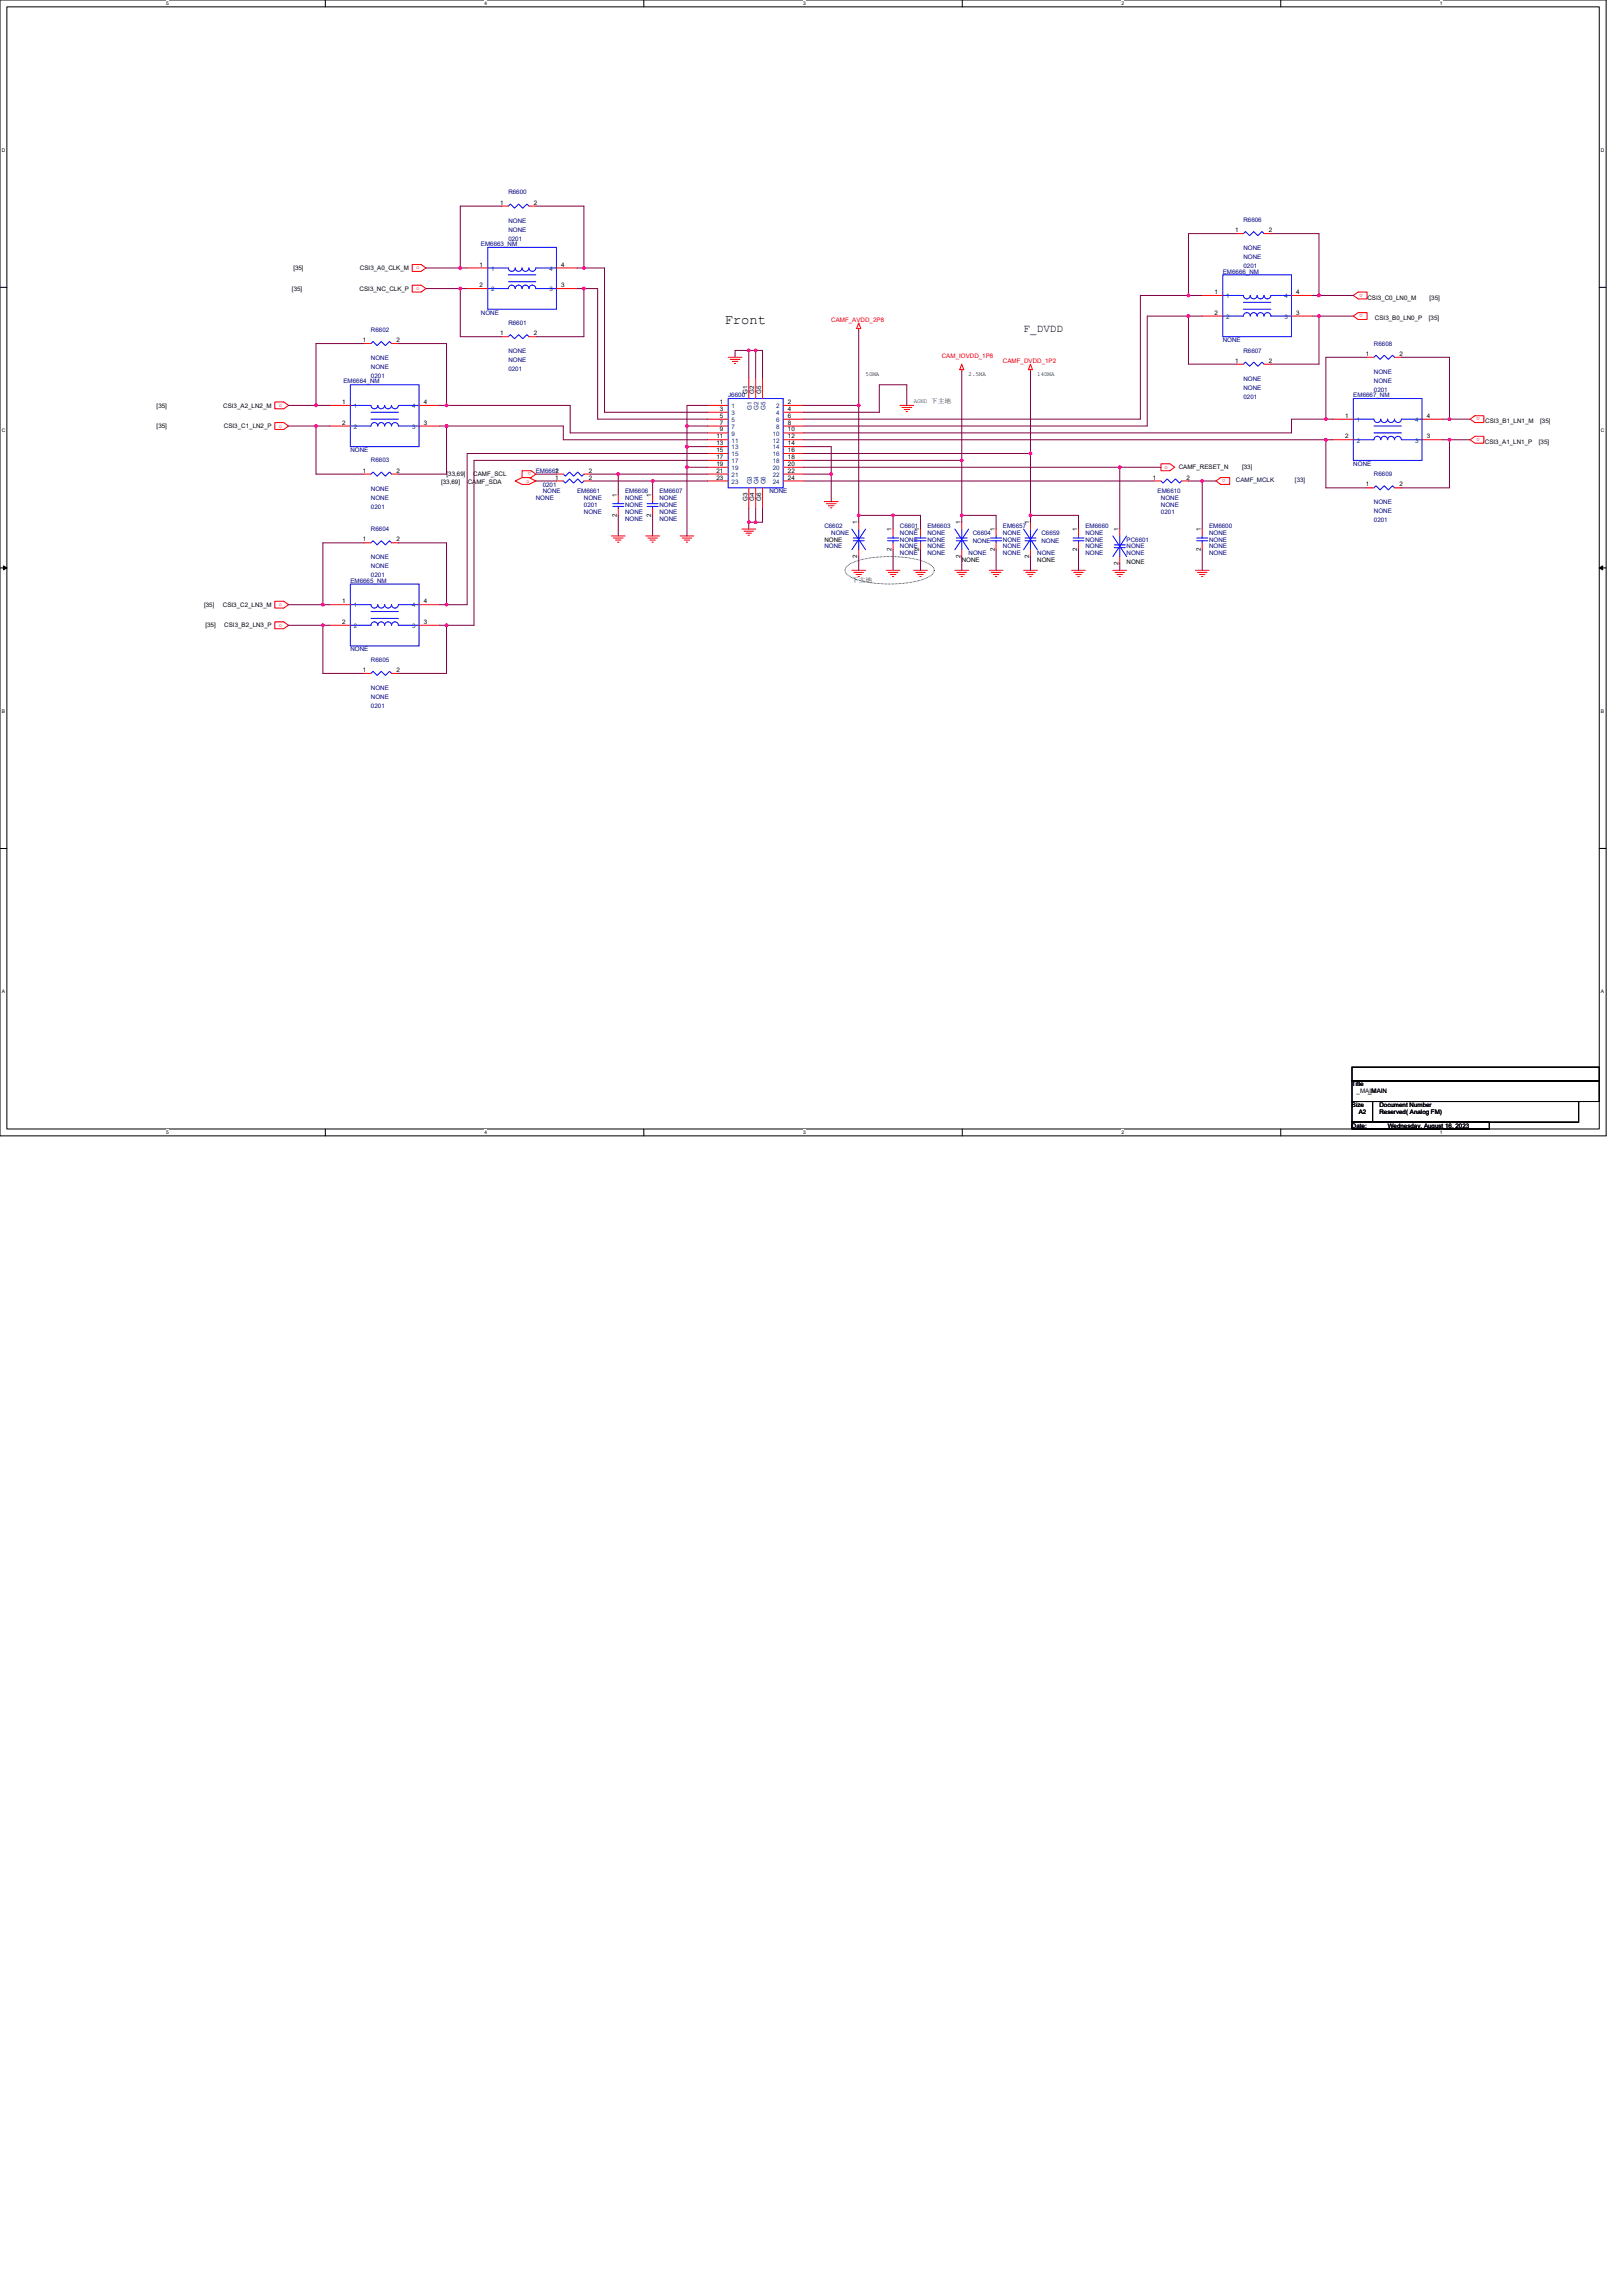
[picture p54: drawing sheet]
<svg xmlns="http://www.w3.org/2000/svg" width="210mm" height="297mm" viewBox="0 0 210 297" stroke-linecap="round" stroke-linejoin="round" font-family="sans-serif">
<defs><g id="words">
<text font-size="1.8" x="93.8" y="41.9">Front</text>
<text font-size="1.4" x="132.5" y="42.9">F_DVDD</text>
<g font-size=".8">
<text x="64.7" y="26.5">1</text>
<text x="69.1" y="26.5">2</text>
<text x="38" y="34.9">[35]</text>
<text x="46.6" y="34.9">CSI3_A0_CLK_M</text>
<text x="62.1" y="34.5">1</text>
<text x="72.6" y="34.5">4</text>
<text x="159.8" y="30">1</text>
<text x="164.2" y="30">2</text>
<text x="37.8" y="37.6">[35]</text>
<text x="46.5" y="37.6">CSI3_NC_CLK_P</text>
<text x="62.1" y="37.2">2</text>
<text x="72.6" y="37.2">3</text>
<text x="157.2" y="38">1</text>
<text x="157.2" y="40.7">2</text>
<text x="167.8" y="40.7">3</text>
<text x="167.8" y="38">4</text>
<text x="177" y="38.8">CSI3_C0_LN0_M</text>
<text x="177.9" y="41.4">CSI3_B0_LN0_P</text>
<text x="184.9" y="41.4">[35]</text>
<text x="185" y="38.8">[35]</text>
<text x="46.9" y="44.3">1</text>
<text x="51.3" y="44.3">2</text>
<text x="64.7" y="43.4">1</text>
<text x="69.1" y="43.4">2</text>
<text x="159.8" y="46.9">1</text>
<text x="164.2" y="46.9">2</text>
<text x="176.7" y="46">1</text>
<text x="181.1" y="46">2</text>
<text x="20.3" y="52.7">[35]</text>
<text x="28.9" y="52.7">CSI3_A2_LN2_M</text>
<text x="44.3" y="52.3">1</text>
<text x="54.9" y="52.3">4</text>
<text x="93.2" y="52.3">1</text>
<text x="93.2" y="53.2">3</text>
<text x="96.7" y="50.9" transform="rotate(-90 96.7 50.9)">G1</text>
<text x="97.6" y="50.9" transform="rotate(-90 97.6 50.9)">G2</text>
<text x="98.5" y="50.9" transform="rotate(-90 98.5 50.9)">G5</text>
<text x="102" y="52.3">2</text>
<text x="102" y="53.2">4</text>
<text x="112" y="48.6">50MA</text>
<text x="125.4" y="48.6">2.5MA</text>
<text x="134.2" y="48.6">140MA</text>
<text x="20.3" y="55.4">[35]</text>
<text x="29" y="55.4">CSI3_C1_LN2_P</text>
<text x="44.3" y="54.9">2</text>
<text x="54.9" y="54.9">3</text>
<text x="92.7" y="56.7">11</text>
<text x="92.7" y="57.6">13</text>
<text x="92.7" y="58.5">15</text>
<text x="92.7" y="59.4">17</text>
<text x="93.2" y="54">5</text>
<text x="93.2" y="54.9">7</text>
<text x="93.2" y="55.8">9</text>
<text x="102" y="54">6</text>
<text x="102" y="54.9">8</text>
<text x="102" y="55.8">10</text>
<text x="102" y="56.7">12</text>
<text x="102" y="57.6">14</text>
<text x="102" y="58.5">16</text>
<text x="102" y="59.4">18</text>
<text x="174.1" y="54">1</text>
<text x="174.1" y="56.7">2</text>
<text x="184.6" y="56.7">3</text>
<text x="184.6" y="54">4</text>
<text x="192.2" y="57.4">CSI3_A1_LN1_P</text>
<text x="192.2" y="54.8">CSI3_B1_LN1_M</text>
<text x="199.1" y="57.4">[35]</text>
<text x="199.3" y="54.8">[35]</text>
<text x="46.9" y="61.2">1</text>
<text x="51.3" y="61.2">2</text>
<text x="57.1" y="62.6">[33,69]</text>
<text x="57.8" y="61.5">[33,69]</text>
<text x="60.5" y="62.6">CAMF_SDA</text>
<text x="61.3" y="61.5">CAMF_SCL</text>
<text x="71.8" y="62">1</text>
<text x="71.8" y="61.2">1</text>
<text x="76.2" y="62">2</text>
<text x="76.2" y="61.2">2</text>
<text x="79.8" y="64.3" transform="rotate(-90 79.8 64.3)">1</text>
<text x="84.3" y="64.3" transform="rotate(-90 84.3 64.3)">1</text>
<text x="92.7" y="60.3">19</text>
<text x="92.7" y="61.2">21</text>
<text x="92.7" y="62">23</text>
<text x="96.7" y="64.8" transform="rotate(-90 96.7 64.8)">G3</text>
<text x="97.6" y="64.8" transform="rotate(-90 97.6 64.8)">G4</text>
<text x="98.5" y="64.8" transform="rotate(-90 98.5 64.8)">G6</text>
<text x="102" y="60.3">20</text>
<text x="102" y="61.2">22</text>
<text x="102" y="62">24</text>
<text x="149.2" y="62">1</text>
<text x="152.5" y="60.7">CAMF_RESET_N</text>
<text x="153.5" y="62">2</text>
<text x="160.7" y="60.7">[33]</text>
<text x="176.7" y="62.9">1</text>
<text x="181.1" y="62.9">2</text>
<text x="46.9" y="70">1</text>
<text x="51.3" y="70">2</text>
<text x="79.8" y="66.9" transform="rotate(-90 79.8 66.9)">2</text>
<text x="84.3" y="66.9" transform="rotate(-90 84.3 66.9)">2</text>
<text x="106.7" y="70.1">NONE</text>
<text x="110.9" y="67.8" transform="rotate(-90 110.9 67.8)">1</text>
<text x="115.4" y="71.3" transform="rotate(-90 115.4 71.3)">2</text>
<text x="115.4" y="68.7" transform="rotate(-90 115.4 68.7)">1</text>
<text x="118.9" y="71.3" transform="rotate(-90 118.9 71.3)">2</text>
<text x="118.9" y="68.7" transform="rotate(-90 118.9 68.7)">1</text>
<text x="124.3" y="67.8" transform="rotate(-90 124.3 67.8)">1</text>
<text x="128.7" y="71.3" transform="rotate(-90 128.7 71.3)">2</text>
<text x="128.7" y="68.7" transform="rotate(-90 128.7 68.7)">1</text>
<text x="133.2" y="67.8" transform="rotate(-90 133.2 67.8)">1</text>
<text x="139.4" y="71.3" transform="rotate(-90 139.4 71.3)">2</text>
<text x="139.4" y="68.7" transform="rotate(-90 139.4 68.7)">1</text>
<text x="144.7" y="68.7" transform="rotate(-90 144.7 68.7)">1</text>
<text x="155.4" y="71.3" transform="rotate(-90 155.4 71.3)">2</text>
<text x="155.4" y="68.7" transform="rotate(-90 155.4 68.7)">1</text>
<text x="110.9" y="72.2" transform="rotate(-90 110.9 72.2)">2</text>
<text x="124.3" y="72.2" transform="rotate(-90 124.3 72.2)">2</text>
<text x="124.5" y="72.7">NONE</text>
<text x="133.2" y="72.2" transform="rotate(-90 133.2 72.2)">2</text>
<text x="134.2" y="72.7">NONE</text>
<text x="144.7" y="73.1" transform="rotate(-90 144.7 73.1)">2</text>
<text x="145.8" y="72.9">NONE</text>
<text x="26.4" y="78.5">[35]</text>
<text x="26.6" y="81.2">[35]</text>
<text x="28.8" y="78.5">CSI3_C2_LN3_M</text>
<text x="29" y="81.2">CSI3_B2_LN3_P</text>
<text x="44.3" y="78">1</text>
<text x="44.3" y="80.7">2</text>
<text x="54.9" y="80.7">3</text>
<text x="54.9" y="78">4</text>
<text x="46.9" y="86.9">1</text>
<text x="51.3" y="86.9">2</text>
<text x="175" y="140.6">Title</text>
<text x="175" y="143.2">Size</text>
<text x="175.6" y="141.4">_MAIN</text>
<text x="177" y="141.4">_MAIN</text>
<text x="178.5" y="143.2">Document Number</text>
<text x="175" y="145.9">Date:</text>
<text x="175.8" y="144.1">A2</text>
<text x="178.5" y="144.1">Reserved( Analog FM)</text>
<text x="179.6" y="145.9">Wednesday, August 16, 2023</text>
</g>
<g font-size=".8" fill="#000080">
<text x="65.8" y="25.2">R6600</text>
<text x="65.8" y="28.8">NONE</text>
<text x="65.8" y="30">NONE</text>
<text x="160.9" y="28.7">R6606</text>
<text x="62.2" y="31.8">EM6663_NM</text>
<text x="65.8" y="31.1">0201</text>
<text x="158.2" y="35.4">EM6666_NM</text>
<text x="160.9" y="32.4">NONE</text>
<text x="160.9" y="33.5">NONE</text>
<text x="160.9" y="34.7">0201</text>
<text x="62.2" y="40.7">NONE</text>
<text x="48" y="42.9">R6602</text>
<text x="48" y="46.6">NONE</text>
<text x="48" y="47.7">NONE</text>
<text x="65.8" y="42.1">R6601</text>
<text x="65.8" y="45.7">NONE</text>
<text x="65.8" y="46.9">NONE</text>
<text x="158.2" y="44.3">NONE</text>
<text x="160.9" y="45.6">R6607</text>
<text x="177.8" y="44.7">R6608</text>
<text x="44.5" y="49.6">EM6664_NM</text>
<text x="48" y="48.9">0201</text>
<text x="65.8" y="48">0201</text>
<text x="94.2" y="51.4">J6600</text>
<text x="160.9" y="49.3">NONE</text>
<text x="160.9" y="50.4">NONE</text>
<text x="160.9" y="51.6">0201</text>
<text x="175.1" y="51.4">EM6667_NM</text>
<text x="177.8" y="48.4">NONE</text>
<text x="177.8" y="49.5">NONE</text>
<text x="177.8" y="50.7">0201</text>
<text x="45.3" y="58.5">NONE</text>
<text x="48" y="59.8">R6603</text>
<text x="48" y="63.5">NONE</text>
<text x="48" y="64.6">NONE</text>
<text x="48" y="65.8">0201</text>
<text x="69.3" y="61.2">EM6662</text>
<text x="69.3" y="64.7">NONE</text>
<text x="70.2" y="63.8">NONE</text>
<text x="70.2" y="62.9">0201</text>
<text x="74.7" y="63.8">EM6661</text>
<text x="75.6" y="64.7">NONE</text>
<text x="75.6" y="65.6">0201</text>
<text x="80.9" y="63.8">EM6606</text>
<text x="80.9" y="64.7">NONE</text>
<text x="80.9" y="65.6">NONE</text>
<text x="85.3" y="63.8">EM6607</text>
<text x="85.3" y="64.7">NONE</text>
<text x="85.3" y="65.6">NONE</text>
<text x="99.6" y="63.8">NONE</text>
<text x="149.8" y="63.8">EM6610</text>
<text x="150.2" y="64.7">NONE</text>
<text x="150.2" y="65.6">NONE</text>
<text x="175.1" y="60.3">NONE</text>
<text x="177.8" y="61.6">R6609</text>
<text x="177.8" y="65.3">NONE</text>
<text x="48" y="68.7">R6604</text>
<text x="75.6" y="66.5">NONE</text>
<text x="80.9" y="67.4">NONE</text>
<text x="80.9" y="66.5">NONE</text>
<text x="85.3" y="67.4">NONE</text>
<text x="85.3" y="66.5">NONE</text>
<text x="106.7" y="68.3">C6602</text>
<text x="106.7" y="70.9">NONE</text>
<text x="107.6" y="69.2">NONE</text>
<text x="116.5" y="68.3">C6601</text>
<text x="116.5" y="69.2">NONE</text>
<text x="116.5" y="71.8">NONE</text>
<text x="116.5" y="70.9">NONE</text>
<text x="116.5" y="70.1">NONE</text>
<text x="120" y="68.3">EM6603</text>
<text x="120" y="69.2">NONE</text>
<text x="120" y="71.8">NONE</text>
<text x="120" y="70.9">NONE</text>
<text x="120" y="70.1">NONE</text>
<text x="125.3" y="71.8">NONE</text>
<text x="125.9" y="69.2">C6604</text>
<text x="125.9" y="70.2">NONE</text>
<text x="129.8" y="68.3">EM6657</text>
<text x="129.8" y="69.2">NONE</text>
<text x="129.8" y="71.8">NONE</text>
<text x="129.8" y="70.9">NONE</text>
<text x="129.8" y="70.1">NONE</text>
<text x="134.2" y="71.8">NONE</text>
<text x="134.8" y="69.2">C6659</text>
<text x="134.8" y="70.2">NONE</text>
<text x="140.5" y="68.3">EM6660</text>
<text x="140.5" y="69.2">NONE</text>
<text x="140.5" y="71.8">NONE</text>
<text x="140.5" y="70.9">NONE</text>
<text x="140.5" y="70.1">NONE</text>
<text x="145.8" y="70.1">PC6601</text>
<text x="145.8" y="70.9">NONE</text>
<text x="145.8" y="71.8">NONE</text>
<text x="150.2" y="66.5">0201</text>
<text x="156.5" y="68.3">EM6600</text>
<text x="156.5" y="69.2">NONE</text>
<text x="156.5" y="71.8">NONE</text>
<text x="156.5" y="70.9">NONE</text>
<text x="156.5" y="70.1">NONE</text>
<text x="177.8" y="66.4">NONE</text>
<text x="177.8" y="67.6">0201</text>
<text x="45.3" y="75.4">EM6665_NM</text>
<text x="48" y="72.4">NONE</text>
<text x="48" y="73.5">NONE</text>
<text x="48" y="74.7">0201</text>
<text x="45.3" y="84.3">NONE</text>
<text x="48" y="85.6">R6605</text>
<text x="48" y="89.3">NONE</text>
<text x="48" y="90.4">NONE</text>
<text x="48" y="91.6">0201</text>
</g>
<g font-size=".8" fill="#f00">
<text x="53.9" y="34.9">o</text>
<text x="53.9" y="37.5">o</text>
<text x="107.6" y="41.6">CAMF_AVDD_2P8</text>
<text x="176.4" y="38" transform="rotate(-180 176.4 38)">o</text>
<text x="176.4" y="40.7" transform="rotate(-180 176.4 40.7)">o</text>
<text x="121.9" y="46.3">CAM_IOVDD_1P8</text>
<text x="129.8" y="46.9">CAMF_DVDD_1P2</text>
<text x="36.1" y="52.6">o</text>
<text x="36.1" y="55.3">o</text>
<text x="191.5" y="54" transform="rotate(-180 191.5 54)">o</text>
<text x="191.5" y="56.7" transform="rotate(-180 191.5 56.7)">o</text>
<text x="68.1" y="62.4">o</text>
<text x="68.7" y="61.1" transform="rotate(-180 68.7 61.1)">o</text>
<text x="150.7" y="60.6">o</text>
<text x="158.6" y="62" transform="rotate(-180 158.6 62)">o</text>
<text x="36.1" y="78.4">o</text>
<text x="36.1" y="81.1">o</text>
</g>
<g font-size=".8" fill="#004080">
<text x="63.6" y="35">1</text>
<text x="71.1" y="35">4</text>
<text x="63.6" y="37.7">2</text>
<text x="71.1" y="37.7">3</text>
<text x="158.7" y="38.6">1</text>
<text x="158.7" y="41.3">2</text>
<text x="166.2" y="41.3">3</text>
<text x="166.2" y="38.6">4</text>
<text x="45.8" y="52.8">1</text>
<text x="53.3" y="52.8">4</text>
<text x="94.7" y="52.8">1</text>
<text x="94.7" y="53.7">3</text>
<text x="97.3" y="53.1" transform="rotate(-90 97.3 53.1)">G1</text>
<text x="98.2" y="53.1" transform="rotate(-90 98.2 53.1)">G2</text>
<text x="99.1" y="53.1" transform="rotate(-90 99.1 53.1)">G5</text>
<text x="100.5" y="52.8">2</text>
<text x="100.5" y="53.7">4</text>
<text x="45.8" y="55.5">2</text>
<text x="53.3" y="55.5">3</text>
<text x="94.7" y="54.6">5</text>
<text x="94.7" y="55.5">7</text>
<text x="94.7" y="56.4">9</text>
<text x="94.7" y="57.3">11</text>
<text x="94.7" y="58.1">13</text>
<text x="94.7" y="59">15</text>
<text x="94.7" y="59.9">17</text>
<text x="100" y="56.4">10</text>
<text x="100" y="57.3">12</text>
<text x="100" y="58.1">14</text>
<text x="100" y="59">16</text>
<text x="100" y="59.9">18</text>
<text x="100.5" y="54.6">6</text>
<text x="100.5" y="55.5">8</text>
<text x="175.6" y="54.6">1</text>
<text x="175.6" y="57.3">2</text>
<text x="183.1" y="57.3">3</text>
<text x="183.1" y="54.6">4</text>
<text x="94.7" y="60.8">19</text>
<text x="94.7" y="61.7">21</text>
<text x="94.7" y="62.6">23</text>
<text x="97.3" y="62.7" transform="rotate(-90 97.3 62.7)">G3</text>
<text x="98.2" y="62.7" transform="rotate(-90 98.2 62.7)">G4</text>
<text x="99.1" y="62.7" transform="rotate(-90 99.1 62.7)">G6</text>
<text x="100" y="60.8">20</text>
<text x="100" y="61.7">22</text>
<text x="100" y="62.6">24</text>
<text x="45.8" y="78.6">1</text>
<text x="45.8" y="81.3">2</text>
<text x="53.3" y="81.3">3</text>
<text x="53.3" y="78.6">4</text>
</g>
<g font-size=".8" fill="#008000">
<text x="118.2" y="52.2">AGND 单放单</text>
<text x="110.2" y="75.3">单放单</text>
</g>
<g font-size=".8" fill="#000040">
<text x="159.9" y="62.4">CAMF_MCLK</text>
<text x="167.6" y="62.4">[33]</text>
</g>
<g font-size=".6">
<text x="21.5" y=".7">5</text>
<text x="62.7" y=".7">4</text>
<text x="103.9" y=".7">3</text>
<text x="145.1" y=".7">2</text>
<text x="186.3" y=".7">1</text>
<text x=".2" y="19.6">D</text>
<text x="207.2" y="19.6">D</text>
<text x=".2" y="55.9">C</text>
<text x="207.2" y="55.9">C</text>
<text x=".2" y="92.2">B</text>
<text x="207.2" y="92.2">B</text>
<text x=".2" y="128.5">A</text>
<text x="207.2" y="128.5">A</text>
<text x="21.5" y="146.7">5</text>
<text x="62.7" y="146.7">4</text>
<text x="103.9" y="146.7">3</text>
<text x="145.1" y="146.7">2</text>
<text x="186.3" y="146.7">1</text>
</g>
</g></defs>
<path d="M207.8 0h-207.8v147h207.8v-147M.9 .9h206.1v145.2h-206.1z" fill="none" stroke="#000" stroke-width=".13"/>
<g fill="#fff">
<path d="M21.5 .1h.4v.7h-.4z"/>
<path d="M21.5 146.2h.4v.7h-.4z"/>
</g>
<path d="M42.1 0v.9M42.1 146.1v.9" fill="none" stroke="#000" stroke-width=".13"/>
<g fill="#fff">
<path d="M62.7 .1h.4v.7h-.4z"/>
<path d="M62.7 146.2h.4v.7h-.4z"/>
</g>
<path d="M83.3 0v.9M83.3 146.1v.9" fill="none" stroke="#000" stroke-width=".13"/>
<g fill="#fff">
<path d="M103.9 .1h.4v.7h-.4z"/>
<path d="M103.9 146.2h.4v.7h-.4z"/>
</g>
<path d="M124.5 0v.9M124.5 146.1v.9" fill="none" stroke="#000" stroke-width=".13"/>
<g fill="#fff">
<path d="M145.1 .1h.4v.7h-.4z"/>
<path d="M145.1 146.2h.4v.7h-.4z"/>
</g>
<path d="M165.7 0v.9M165.7 146.1v.9" fill="none" stroke="#000" stroke-width=".13"/>
<g fill="#fff">
<path d="M186.3 .1h.4v.7h-.4z"/>
<path d="M186.3 146.2h.4v.7h-.4z"/>
<path d="M.2 19h.5v.7h-.5z"/>
<path d="M207.2 19h.4v.7h-.4z"/>
<path d="M.2 55.3h.5v.7h-.5z"/>
<path d="M207.2 55.3h.4v.7h-.4z"/>
</g>
<path d="M0 37.2h.9M207 37.2h.8" fill="none" stroke="#000" stroke-width=".13"/>
<g fill="#fff">
<path d="M.2 91.6h.4v.7h-.4z"/>
<path d="M207.2 91.6h.4v.7h-.4z"/>
</g>
<path d="M0 73.5h.9M.4 73.2l.5 .3-.5 .2zM207 73.5l.4-.3v.5zM207 73.5h.8" fill="none" stroke="#000" stroke-width=".13"/>
<path d="M.4 73.2l.5 .3-.5 .2zM207 73.5l.4-.3v.5z" fill="#000"/>
<g fill="#fff">
<path d="M.2 127.9h.4v.7h-.4z"/>
<path d="M207.2 127.9h.4v.7h-.4z"/>
</g>
<path d="M0 109.8h.9M207 109.8h.8M175 138.1h32v1.7h-32zM175 139.8h32v2.7h-32zM175 142.5h2.6v2.7h-2.6zM175 145.2h17.7v.9h-17.7zM177.6 142.5h26.7v2.7h-26.7z" fill="none" stroke="#000" stroke-width=".13"/>
<path d="M109.5 73.4a4.1 4.1 0 0 1 2.4-1.1 15.4 15.4 0 0 1 8 .5l.5 .3 .4 .3 .1 .4-.1 .3a4.1 4.1 0 0 1-2.5 1.2 15.3 15.3 0 0 1-8-.5l-.5-.3-.3-.4-.2-.3z" fill="none" stroke="#008000" stroke-width=".13"/>
<g fill="none" stroke="#f00" stroke-width=".13">
<path d="M53.3 34.2h1.2l.6 .5-.6 .4h-1.2zM53.3 36.9h1.2l.6 .4-.6 .5h-1.2zM60.5 34.7h2.6M60.5 37.3h2.6M64.9 26.7h.9M68.5 26.7h.8M72 37.3h2.7M72 34.7h2.7M155.6 38.2h2.6M160 30.2h.9M163.6 30.2h.9M167.1 38.2h2.7"/>
<path d="M175.1 38.2l.7-.4h1.1v.9h-1.1zM35.6 52h1.1l.6 .4-.6 .5h-1.1zM35.6 54.7h1.1l.6 .4-.6 .5h-1.1zM42.7 52.4h2.6M42.7 55.1h2.6M47.1 44.4h.9M50.7 44.4h.9M54.2 55.1h2.7M54.2 52.4h2.7M64.9 43.6h.9M68.5 43.6h.8M91.6 52.4h2.6"/>
<path d="M91.6 53.3h2.6M91.6 54.2h2.6M91.6 55.1h2.6M91.6 56h2.6M91.6 56.9h2.6M91.6 57.8h2.6M91.6 58.7h2.6M91.6 59.6h2.6M94.2 46.2h1.8M94.5 46.5h1.2M94.8 46.8h.7M95 47h.2"/>
<path d="M96.9 48.9v2.7M97.8 48.9v2.7M98.7 48.9v2.7M101.3 52.4h2.7M101.3 53.3h2.7M101.3 54.2h2.7M101.3 55.1h2.7M101.3 56h2.7M101.3 56.9h2.7M101.3 57.8h2.7M101.3 58.7h2.7M101.3 59.6h2.7"/>
<path d="M111.1 42.5v.2M111.1 41.8l.3 .7h-.5zM116.5 52.4h1.7M116.7 52.7h1.3M117 53h.7M117.3 53.2h.1M124.5 47.1l.2 .7h-.5zM124.5 47.8v.2M133.4 47.1l.2 .7h-.5zM133.4 47.8v.2M155.6 40.9h2.6M160 47.1h.9"/>
<path d="M163.6 47.1h.9M167.1 40.9h2.7M172.5 54.2h2.6M172.5 56.9h2.6M175.1 40.9l.7-.5h1.1v.9h-1.1zM176.9 46.2h.9M180.5 46.2h.9M184 56.9h2.7M184 54.2h2.7M190.2 54.2l.7-.4h1.1v.9h-1.1zM190.2 56.9l.7-.5h1.1v.9h-1.1zM35.6 77.8h1.1l.6 .4-.6 .5h-1.1z"/>
<path d="M42.7 78.2h2.6M47.1 70.2h.9M47.1 61.3h.9M50.7 70.2h.9M50.7 61.3h.9M54.2 78.2h2.7M66.7 62.2l.9-.4h.9l.8 .4-.8 .5h-.9zM67.6 60.9h1.1l.6 .4-.6 .5h-1.1zM72 62.2h.9M72 61.3h.9M75.6 62.2h.9M75.6 61.3h.9"/>
<path d="M79.1 69.3h1.8M79.4 69.6h1.2M79.7 69.9h.7M79.9 70.1h.2M80 64v.9M80 65.8v.9M83.6 69.3h1.7M83.8 69.6h1.3M84.1 69.9h.7M84.4 70.1h.1M84.5 64v.9M84.5 65.8v.9"/>
<path d="M88 69.3h1.8M88.3 69.6h1.2M88.5 69.9h.8M88.8 70.1h.2M91.6 60.4h2.6M91.6 61.3h2.6M91.6 62.2h2.6M96 68.5h1.8M96.3 68.7h1.2M96.5 69h.8M96.8 69.3h.2M96.9 63.1v2.7"/>
<path d="M97.8 63.1v2.7M98.7 63.1v2.7M101.3 60.4h2.7M101.3 61.3h2.7M101.3 62.2h2.7M106.7 64.9h1.8M106.9 65.2h1.3M107.2 65.4h.7M107.5 65.7h.2M110.2 73.8h1.8M110.5 74.1h1.2M110.8 74.3h.7"/>
<path d="M111 74.6h.2M111.1 67.6v.9M111.1 71.1v.9M114.7 73.8h1.8M114.9 74.1h1.3M115.2 74.3h.7M115.5 74.6h.2M115.6 68.5v.8M115.6 70.2v.9M118.2 73.8h1.8M118.5 74.1h1.2M118.8 74.3h.7"/>
<path d="M119 74.6h.2M119.1 68.5v.8M119.1 70.2v.9M123.6 73.8h1.8M123.8 74.1h1.3M124.1 74.3h.7M124.4 74.6h.2M124.5 67.6v.9M124.5 71.1v.9M128 73.8h1.8M128.3 74.1h1.2M128.6 74.3h.7"/>
<path d="M128.8 74.6h.2M128.9 68.5v.8M128.9 70.2v.9M132.5 73.8h1.7M132.7 74.1h1.3M133 74.3h.7M133.3 74.6h.1M133.4 67.6v.9M133.4 71.1v.9M138.7 73.8h1.8M139 74.1h1.2M139.2 74.3h.7"/>
<path d="M139.5 74.6h.2M139.6 68.5v.8M139.6 70.2v.9M144 73.8h1.8M144.3 74.1h1.2M144.6 74.3h.7M144.8 74.6h.2M144.9 68.5v.8M144.9 72v.9M149.4 62.2h.8M150.2 60h1.2l.6 .4-.6 .5h-1.2zM152.9 62.2h.9"/>
<path d="M154.7 73.8h1.8M155 74.1h1.2M155.2 74.3h.7M155.5 74.6h.2M155.6 68.5v.8M155.6 70.2v.9M157.4 62.2l.6-.4h1.1v.9h-1.1zM176.9 63.1h.9M180.5 63.1h.9M35.6 80.5h1.1l.6 .4-.6 .4h-1.1zM42.7 80.9h2.6M47.1 87.1h.9"/>
<path d="M50.7 87.1h.9M54.2 80.9h2.7"/>
</g>
<g fill="none" stroke="#00f" stroke-width=".13">
<path d="M63.1 32h8.9v8h-8.9zM63.1 37.3h2.7a.44 .44 0 0 1 .4-.4 .44 .44 0 0 1 .5 .4 .44 .44 0 0 1 .4-.4 .44 .44 0 0 1 .5 .4 .44 .44 0 0 1 .4-.4 .44 .44 0 0 1 .4 .4 .44 .44 0 0 1 .5-.4 .44 .44 0 0 1 .4 .4h2.7M63.1 34.7h2.7a.44 .44 0 0 0 .4 .4 .44 .44 0 0 0 .5-.4 .44 .44 0 0 0 .4 .4 .44 .44 0 0 0 .5-.4 .44 .44 0 0 0 .4 .4 .44 .44 0 0 0 .5-.4 .44 .44 0 0 0 .4 .4 .44 .44 0 0 0 .4-.4h2.7M65.8 26.7l.3-.3 .5 .5 .5-.5 .6 .5 .5-.5 .3 .3M65.8 36.4h3.5M65.8 35.6h3.5M158.2 35.6h8.9v8h-8.9zM158.2 38.2h2.7a.44 .44 0 0 0 .5 .5 .44 .44 0 0 0 .4-.5 .44 .44 0 0 0 .4 .5 .44 .44 0 0 0 .5-.5M160.9 30.2l.3-.2 .5 .5 .5-.5 .6 .5 .5-.5 .3 .2M160.9 39.1h3.6M162.7 38.2a.44 .44 0 0 0 .4 .5 .44 .44 0 0 0 .5-.5 .44 .44 0 0 0 .4 .5 .44 .44 0 0 0 .5-.5M164.5 38.2h2.6"/>
<path d="M45.3 49.8h8.9v8h-8.9zM45.3 55.1h2.7a.44 .44 0 0 1 .5-.4 .44 .44 0 0 1 .4 .4 .44 .44 0 0 1 .4-.4 .44 .44 0 0 1 .5 .4 .44 .44 0 0 1 .4-.4 .44 .44 0 0 1 .5 .4 .44 .44 0 0 1 .4-.4 .44 .44 0 0 1 .5 .4h2.6M45.3 52.4h2.7a.44 .44 0 0 0 .5 .5 .44 .44 0 0 0 .4-.5 .44 .44 0 0 0 .4 .5 .44 .44 0 0 0 .5-.5 .44 .44 0 0 0 .4 .5 .44 .44 0 0 0 .5-.5 .44 .44 0 0 0 .4 .5 .44 .44 0 0 0 .5-.5h2.6M48 54.2h3.6M48 53.3h3.6M48 44.4l.3-.2 .5 .5 .5-.5 .6 .5 .5-.5 .3 .2M65.8 43.6l.3-.3 .5 .5 .5-.5 .6 .5 .5-.5 .3 .3M94.2 51.6h7.1v11.5h-7.1zM158.2 40.9h2.7a.44 .44 0 0 1 .5-.5 .44 .44 0 0 1 .4 .5 .44 .44 0 0 1 .4-.5 .44 .44 0 0 1 .5 .5M160.9 47.1l.3-.3 .5 .6 .5-.6 .6 .6 .5-.6 .3 .3M160.9 40h3.6M164.5 40.9a.44 .44 0 0 0-.5-.5 .44 .44 0 0 0-.4 .5 .44 .44 0 0 0-.5-.5 .44 .44 0 0 0-.4 .5"/>
<path d="M164.5 40.9h2.6M175.1 51.6h8.9v8h-8.9zM175.1 56.9h2.7a.44 .44 0 0 1 .4-.5 .44 .44 0 0 1 .5 .5 .44 .44 0 0 1 .4-.5 .44 .44 0 0 1 .5 .5 .44 .44 0 0 1 .4-.5 .44 .44 0 0 1 .5 .5 .44 .44 0 0 1 .4-.5 .44 .44 0 0 1 .5 .5M175.1 54.2h2.7a.44 .44 0 0 0 .4 .5 .44 .44 0 0 0 .5-.5 .44 .44 0 0 0 .4 .5 .44 .44 0 0 0 .5-.5 .44 .44 0 0 0 .4 .5 .44 .44 0 0 0 .5-.5 .44 .44 0 0 0 .4 .5 .44 .44 0 0 0 .5-.5M177.8 46.2l.3-.2 .5 .5 .5-.5 .6 .5 .5-.5 .3 .2M177.8 56h3.6M177.8 55.1h3.6M181.4 56.9h2.6M181.4 54.2h2.6M45.3 75.6h8.9v8h-8.9zM45.3 78.2h2.7a.44 .44 0 0 0 .5 .5 .44 .44 0 0 0 .4-.5 .44 .44 0 0 0 .4 .5 .44 .44 0 0 0 .5-.5 .44 .44 0 0 0 .4 .5 .44 .44 0 0 0 .5-.5 .44 .44 0 0 0 .4 .5 .44 .44 0 0 0 .5-.5h2.6M48 70.2l.3-.2 .5 .5 .5-.5 .6 .5 .5-.5 .3 .2"/>
<path d="M48 61.3l.3-.2 .5 .5 .5-.5 .6 .5 .5-.5 .3 .2M48 79.1h3.6M72.9 62.2l.3 .3 .5-.5 .5 .5 .6-.5 .5 .5 .3-.3M72.9 61.3l.3 .3 .5-.5 .5 .5 .6-.5 .5 .5 .3-.3M79.3 65.2h1.4M79.3 65.5h1.4M80 64.9v.3M80 65.5v.3M83.7 65.2h1.5M83.7 65.5h1.5M84.5 64.9v.3M84.5 65.5v.3"/>
<path d="M110.2 68.5l1.8 2.6M110.4 69.6h1.4M110.4 70h1.4M111.1 68.5v1.1M111.1 70v1.1M112 68.5l-1.8 2.6M114.9 69.6h1.4M114.9 70h1.4M115.6 69.3v.3M115.6 70v.2M118.4 69.6h1.4M118.4 70h1.4"/>
<path d="M119.1 69.3v.3M119.1 70v.2M123.6 68.5l1.8 2.6M123.8 69.6h1.4M123.8 70h1.4M124.5 68.5v1.1M124.5 70v1.1M125.4 68.5l-1.8 2.6M128.2 69.6h1.4M128.2 70h1.4M128.9 69.3v.3M128.9 70v.2"/>
<path d="M132.5 68.5l1.7 2.6M132.6 69.6h1.5M132.6 70h1.5M133.4 68.5v1.1M133.4 70v1.1M134.2 68.5l-1.7 2.6M138.9 69.6h1.4M138.9 70h1.4M139.6 69.3v.3M139.6 70v.2M144 69.3l1.8 2.7M144.2 70.5h1.4"/>
<path d="M144.2 70.9h1.4M144.9 69.3v1.2M144.9 70.9v1.1M145.8 69.3l-1.8 2.7M150.2 62.2l.3 .3 .5-.5 .6 .5 .5-.5 .5 .5 .3-.3M154.9 69.6h1.4M154.9 70h1.4M155.6 69.3v.3M155.6 70v.2M177.8 63.1l.3-.2 .5 .5 .5-.5 .6 .5 .5-.5 .3 .2M45.3 80.9h2.7a.44 .44 0 0 1 .5-.4 .44 .44 0 0 1 .4 .4 .44 .44 0 0 1 .4-.4 .44 .44 0 0 1 .5 .4 .44 .44 0 0 1 .4-.4 .44 .44 0 0 1 .5 .4 .44 .44 0 0 1 .4-.4 .44 .44 0 0 1 .5 .4h2.6M48 80h3.6"/>
<path d="M48 87.1l.3-.2 .5 .5 .5-.5 .6 .5 .5-.5 .3 .2"/>
</g>
<path d="M96.9 45.3h.9M96.9 45.3h-1.8v.9M96.9 45.3v3.6" fill="none" stroke="#800040" stroke-width=".13"/>
<circle cx="96.9" cy="45.3" r=".17" fill="#f0f"/>
<circle cx="96.9" cy="45.3" r=".17" fill="none" stroke="#f0f" stroke-width=".13"/>
<path d="M97.8 45.3v3.6" fill="none" stroke="#800040" stroke-width=".13"/>
<circle cx="97.8" cy="45.3" r=".17" fill="#f0f"/>
<circle cx="97.8" cy="45.3" r=".17" fill="none" stroke="#f0f" stroke-width=".13"/>
<path d="M91.6 52.4h-2.7v2.7M97.8 45.3h.9v3.6M111.1 42.7v9.7h-7.1M124.5 48v11.6M133.4 48v10.7" fill="none" stroke="#800040" stroke-width=".13"/>
<circle cx="111.1" cy="52.4" r=".17" fill="#f0f"/>
<circle cx="111.1" cy="52.4" r=".17" fill="none" stroke="#f0f" stroke-width=".13"/>
<path d="M111.1 52.4v14.3" fill="none" stroke="#800040" stroke-width=".13"/>
<circle cx="111.1" cy="66.7" r=".17" fill="#f0f"/>
<circle cx="111.1" cy="66.7" r=".17" fill="none" stroke="#f0f" stroke-width=".13"/>
<path d="M77.3 54.2h14.3M78.2 53.3h13.4M91.6 55.1h-2.7v2.7M104 54.2h43.6M104 53.3h9.8" fill="none" stroke="#800040" stroke-width=".13"/>
<circle cx="88.9" cy="57.8" r=".17" fill="#f0f"/>
<circle cx="88.9" cy="57.8" r=".17" fill="none" stroke="#f0f" stroke-width=".13"/>
<circle cx="88.9" cy="55.1" r=".17" fill="#f0f"/>
<circle cx="88.9" cy="55.1" r=".17" fill="none" stroke="#f0f" stroke-width=".13"/>
<path d="M104 55.1h44.5M104 56h63.1M104 56.9h67.6" fill="none" stroke="#800040" stroke-width=".13"/>
<circle cx="171.6" cy="56.9" r=".17" fill="#f0f"/>
<circle cx="171.6" cy="56.9" r=".17" fill="none" stroke="#f0f" stroke-width=".13"/>
<path d="M60.5 58.7h31.1M91.6 57.8h-2.7v2.6M104 57.8h3.6v3.5M104 58.7h29.4" fill="none" stroke="#800040" stroke-width=".13"/>
<circle cx="133.3" cy="58.7" r=".17" fill="#f0f"/>
<circle cx="133.3" cy="58.7" r=".17" fill="none" stroke="#f0f" stroke-width=".13"/>
<path d="M133.4 58.7v8" fill="none" stroke="#800040" stroke-width=".13"/>
<circle cx="133.3" cy="66.7" r=".17" fill="#f0f"/>
<circle cx="133.3" cy="66.7" r=".17" fill="none" stroke="#f0f" stroke-width=".13"/>
<path d="M61.3 59.6h30.3M104 59.6h20.5" fill="none" stroke="#800040" stroke-width=".13"/>
<circle cx="124.5" cy="59.6" r=".17" fill="#f0f"/>
<circle cx="124.5" cy="59.6" r=".17" fill="none" stroke="#f0f" stroke-width=".13"/>
<path d="M124.5 59.6v7.1" fill="none" stroke="#800040" stroke-width=".13"/>
<circle cx="124.5" cy="66.7" r=".17" fill="#f0f"/>
<circle cx="124.5" cy="66.7" r=".17" fill="none" stroke="#f0f" stroke-width=".13"/>
<path d="M88.9 60.4v8.9" fill="none" stroke="#800040" stroke-width=".13"/>
<circle cx="88.9" cy="60.4" r=".17" fill="#f0f"/>
<circle cx="88.9" cy="60.4" r=".17" fill="none" stroke="#f0f" stroke-width=".13"/>
<path d="M88.9 60.4h2.7M104 60.4h40.9" fill="none" stroke="#800040" stroke-width=".13"/>
<circle cx="144.9" cy="60.4" r=".17" fill="#f0f"/>
<circle cx="144.9" cy="60.4" r=".17" fill="none" stroke="#f0f" stroke-width=".13"/>
<path d="M69.3 61.3h2.7M104 61.3h3.6M144.9 60.4v8.1" fill="none" stroke="#800040" stroke-width=".13"/>
<circle cx="107.6" cy="61.3" r=".17" fill="#f0f"/>
<circle cx="107.6" cy="61.3" r=".17" fill="none" stroke="#f0f" stroke-width=".13"/>
<path d="M69.3 62.2h2.7M96.9 65.8v1.8M104 62.2h45.4M107.6 61.3v3.6M153.8 62.2h1.8" fill="none" stroke="#800040" stroke-width=".13"/>
<circle cx="96.9" cy="67.6" r=".17" fill="#f0f"/>
<circle cx="96.9" cy="67.6" r=".17" fill="none" stroke="#f0f" stroke-width=".13"/>
<path d="M97.8 65.8v1.8M97.8 67.6h-.9v.9M98.7 65.8v1.8h-.9M115.6 66.7h-4.5v.9M119.1 66.7v1.8M124.5 67.6v-.9h4.4v1.8" fill="none" stroke="#800040" stroke-width=".13"/>
<circle cx="97.8" cy="67.6" r=".17" fill="#f0f"/>
<circle cx="97.8" cy="67.6" r=".17" fill="none" stroke="#f0f" stroke-width=".13"/>
<path d="M117.3 52.4v-2.6h-3.5v3.5M119.1 71.1v2.7M119.1 66.7h-3.5v1.8M128.9 71.1v2.7M133.4 67.6v-.9h6.2v1.8M139.6 71.1v2.7M144.9 72.9v.9M155.6 62.2v6.3M155.6 71.1v2.7" fill="none" stroke="#800040" stroke-width=".13"/>
<circle cx="115.6" cy="66.7" r=".17" fill="#f0f"/>
<circle cx="115.6" cy="66.7" r=".17" fill="none" stroke="#f0f" stroke-width=".13"/>
<path d="M115.6 71.1v2.7M155.6 62.2h1.8" fill="none" stroke="#800040" stroke-width=".13"/>
<circle cx="155.6" cy="62.2" r=".17" fill="#f0f"/>
<circle cx="155.6" cy="62.2" r=".17" fill="none" stroke="#f0f" stroke-width=".13"/>
<path d="M76.5 62.2h8" fill="none" stroke="#800040" stroke-width=".13"/>
<circle cx="84.5" cy="62.2" r=".17" fill="#f0f"/>
<circle cx="84.5" cy="62.2" r=".17" fill="none" stroke="#f0f" stroke-width=".13"/>
<path d="M76.5 61.3h3.5" fill="none" stroke="#800040" stroke-width=".13"/>
<circle cx="80" cy="61.3" r=".17" fill="#f0f"/>
<circle cx="80" cy="61.3" r=".17" fill="none" stroke="#f0f" stroke-width=".13"/>
<path d="M59.6 26.7v8M80 66.7v2.6M84.5 66.7v2.6M91.6 62.2h-7.1v1.8M91.6 61.3h-11.6v2.7M111.1 72v1.8M124.5 72v1.8M133.4 72v1.8M144.9 60.4h5.3" fill="none" stroke="#800040" stroke-width=".13"/>
<circle cx="59.6" cy="34.7" r=".17" fill="#f0f"/>
<circle cx="59.6" cy="34.7" r=".17" fill="none" stroke="#f0f" stroke-width=".13"/>
<path d="M55.1 34.7h4.5M55.1 37.3h4.5v6.3M59.6 26.7h5.3M69.3 26.7h6.3" fill="none" stroke="#800040" stroke-width=".13"/>
<circle cx="59.6" cy="37.3" r=".17" fill="#f0f"/>
<circle cx="59.6" cy="37.3" r=".17" fill="none" stroke="#f0f" stroke-width=".13"/>
<path d="M74.7 37.3h.9v6.3h-6.3M74.7 34.7h.9M77.3 37.3v16.9M78.2 34.7v18.6M59.6 43.6h5.3" fill="none" stroke="#800040" stroke-width=".13"/>
<circle cx="75.6" cy="37.3" r=".17" fill="#f0f"/>
<circle cx="75.6" cy="37.3" r=".17" fill="none" stroke="#f0f" stroke-width=".13"/>
<path d="M75.6 26.7v8M75.6 37.3h1.7" fill="none" stroke="#800040" stroke-width=".13"/>
<circle cx="75.6" cy="34.7" r=".17" fill="#f0f"/>
<circle cx="75.6" cy="34.7" r=".17" fill="none" stroke="#f0f" stroke-width=".13"/>
<path d="M75.6 34.7h2.6M47.1 44.4h-6.2v8h-3.6M51.6 44.4h6.2v8" fill="none" stroke="#800040" stroke-width=".13"/>
<circle cx="40.9" cy="52.4" r=".17" fill="#f0f"/>
<circle cx="40.9" cy="52.4" r=".17" fill="none" stroke="#f0f" stroke-width=".13"/>
<path d="M56.9 52.4h16.9" fill="none" stroke="#800040" stroke-width=".13"/>
<circle cx="57.8" cy="52.4" r=".17" fill="#f0f"/>
<circle cx="57.8" cy="52.4" r=".17" fill="none" stroke="#f0f" stroke-width=".13"/>
<path d="M37.3 55.1h3.6v6.2" fill="none" stroke="#800040" stroke-width=".13"/>
<circle cx="40.9" cy="55.1" r=".17" fill="#f0f"/>
<circle cx="40.9" cy="55.1" r=".17" fill="none" stroke="#f0f" stroke-width=".13"/>
<path d="M56.9 55.1h.9v6.2" fill="none" stroke="#800040" stroke-width=".13"/>
<circle cx="57.8" cy="55.1" r=".17" fill="#f0f"/>
<circle cx="57.8" cy="55.1" r=".17" fill="none" stroke="#f0f" stroke-width=".13"/>
<path d="M57.8 55.1h15.1M40.9 61.3h6.2M47.1 70.2h-5.3v8M51.6 61.3h6.2" fill="none" stroke="#800040" stroke-width=".13"/>
<circle cx="41.8" cy="78.2" r=".17" fill="#f0f"/>
<circle cx="41.8" cy="78.2" r=".17" fill="none" stroke="#f0f" stroke-width=".13"/>
<path d="M51.6 70.2h6.2v8" fill="none" stroke="#800040" stroke-width=".13"/>
<circle cx="57.8" cy="78.2" r=".17" fill="#f0f"/>
<circle cx="57.8" cy="78.2" r=".17" fill="none" stroke="#f0f" stroke-width=".13"/>
<path d="M37.3 78.2h4.5M56.9 78.2h3.6M37.3 80.9h4.5v6.2" fill="none" stroke="#800040" stroke-width=".13"/>
<circle cx="41.8" cy="80.9" r=".17" fill="#f0f"/>
<circle cx="41.8" cy="80.9" r=".17" fill="none" stroke="#f0f" stroke-width=".13"/>
<path d="M56.9 80.9h.9v6.2" fill="none" stroke="#800040" stroke-width=".13"/>
<circle cx="57.8" cy="80.9" r=".17" fill="#f0f"/>
<circle cx="57.8" cy="80.9" r=".17" fill="none" stroke="#f0f" stroke-width=".13"/>
<path d="M160 30.2h-6.2v8M41.8 87.1h5.3M51.6 87.1h6.2M57.8 80.9h3.5" fill="none" stroke="#800040" stroke-width=".13"/>
<circle cx="153.8" cy="38.2" r=".17" fill="#f0f"/>
<circle cx="153.8" cy="38.2" r=".17" fill="none" stroke="#f0f" stroke-width=".13"/>
<path d="M164.5 30.2h6.2v8" fill="none" stroke="#800040" stroke-width=".13"/>
<circle cx="170.7" cy="38.2" r=".17" fill="#f0f"/>
<circle cx="170.7" cy="38.2" r=".17" fill="none" stroke="#f0f" stroke-width=".13"/>
<path d="M147.6 38.2h6.2M169.8 38.2h5.3M148.5 40.9h5.3v6.2" fill="none" stroke="#800040" stroke-width=".13"/>
<circle cx="153.8" cy="40.9" r=".17" fill="#f0f"/>
<circle cx="153.8" cy="40.9" r=".17" fill="none" stroke="#f0f" stroke-width=".13"/>
<path d="M169.8 40.9h.9v6.2" fill="none" stroke="#800040" stroke-width=".13"/>
<circle cx="170.7" cy="40.9" r=".17" fill="#f0f"/>
<circle cx="170.7" cy="40.9" r=".17" fill="none" stroke="#f0f" stroke-width=".13"/>
<path d="M153.8 47.1h6.2M164.5 47.1h6.2M170.7 40.9h4.4M176.9 46.2h-5.3v8" fill="none" stroke="#800040" stroke-width=".13"/>
<circle cx="171.6" cy="54.2" r=".17" fill="#f0f"/>
<circle cx="171.6" cy="54.2" r=".17" fill="none" stroke="#f0f" stroke-width=".13"/>
<path d="M181.4 46.2h6.2v8" fill="none" stroke="#800040" stroke-width=".13"/>
<circle cx="187.6" cy="54.2" r=".17" fill="#f0f"/>
<circle cx="187.6" cy="54.2" r=".17" fill="none" stroke="#f0f" stroke-width=".13"/>
<path d="M171.6 56.9v6.2M186.7 54.2h3.5M186.7 56.9h.9M187.6 56.9v6.2M187.6 56.9h2.6" fill="none" stroke="#800040" stroke-width=".13"/>
<circle cx="187.6" cy="56.9" r=".17" fill="#f0f"/>
<circle cx="187.6" cy="56.9" r=".17" fill="none" stroke="#f0f" stroke-width=".13"/>
<g fill="none" stroke="#800040" stroke-width=".13">
<path d="M59.6 34.7h.9M59.6 37.3h.9M147.6 38.2v16M153.8 38.2h1.8M40.9 52.4h1.8M40.9 55.1h1.8M60.5 58.7v19.5M61.3 59.6v21.3M72.9 55.1v1.8h18.7M73.8 52.4v3.6h17.8M148.5 40.9v14.2M153.8 40.9h1.8"/>
<path d="M171.6 56.9h.9M172.5 54.2h-5.4v1.8M41.8 78.2h.9M171.6 63.1h5.3M181.4 63.1h6.2M41.8 80.9h.9"/>
</g>
<circle cx="96.9" cy="45.3" r=".17" fill="#f0f"/>
<circle cx="96.9" cy="45.3" r=".17" fill="none" stroke="#f0f" stroke-width=".13"/>
<circle cx="97.8" cy="45.3" r=".17" fill="#f0f"/>
<circle cx="97.8" cy="45.3" r=".17" fill="none" stroke="#f0f" stroke-width=".13"/>
<circle cx="111.1" cy="52.4" r=".17" fill="#f0f"/>
<circle cx="111.1" cy="52.4" r=".17" fill="none" stroke="#f0f" stroke-width=".13"/>
<circle cx="111.1" cy="66.7" r=".17" fill="#f0f"/>
<circle cx="111.1" cy="66.7" r=".17" fill="none" stroke="#f0f" stroke-width=".13"/>
<circle cx="88.9" cy="57.8" r=".17" fill="#f0f"/>
<circle cx="88.9" cy="57.8" r=".17" fill="none" stroke="#f0f" stroke-width=".13"/>
<circle cx="88.9" cy="55.1" r=".17" fill="#f0f"/>
<circle cx="88.9" cy="55.1" r=".17" fill="none" stroke="#f0f" stroke-width=".13"/>
<circle cx="171.6" cy="56.9" r=".17" fill="#f0f"/>
<circle cx="171.6" cy="56.9" r=".17" fill="none" stroke="#f0f" stroke-width=".13"/>
<circle cx="133.3" cy="58.7" r=".17" fill="#f0f"/>
<circle cx="133.3" cy="58.7" r=".17" fill="none" stroke="#f0f" stroke-width=".13"/>
<circle cx="133.3" cy="66.7" r=".17" fill="#f0f"/>
<circle cx="133.3" cy="66.7" r=".17" fill="none" stroke="#f0f" stroke-width=".13"/>
<circle cx="124.5" cy="59.6" r=".17" fill="#f0f"/>
<circle cx="124.5" cy="59.6" r=".17" fill="none" stroke="#f0f" stroke-width=".13"/>
<circle cx="124.5" cy="66.7" r=".17" fill="#f0f"/>
<circle cx="124.5" cy="66.7" r=".17" fill="none" stroke="#f0f" stroke-width=".13"/>
<circle cx="88.9" cy="60.4" r=".17" fill="#f0f"/>
<circle cx="88.9" cy="60.4" r=".17" fill="none" stroke="#f0f" stroke-width=".13"/>
<circle cx="144.9" cy="60.4" r=".17" fill="#f0f"/>
<circle cx="144.9" cy="60.4" r=".17" fill="none" stroke="#f0f" stroke-width=".13"/>
<circle cx="107.6" cy="61.3" r=".17" fill="#f0f"/>
<circle cx="107.6" cy="61.3" r=".17" fill="none" stroke="#f0f" stroke-width=".13"/>
<circle cx="96.9" cy="67.6" r=".17" fill="#f0f"/>
<circle cx="96.9" cy="67.6" r=".17" fill="none" stroke="#f0f" stroke-width=".13"/>
<circle cx="97.8" cy="67.6" r=".17" fill="#f0f"/>
<circle cx="97.8" cy="67.6" r=".17" fill="none" stroke="#f0f" stroke-width=".13"/>
<circle cx="115.6" cy="66.7" r=".17" fill="#f0f"/>
<circle cx="115.6" cy="66.7" r=".17" fill="none" stroke="#f0f" stroke-width=".13"/>
<circle cx="155.6" cy="62.2" r=".17" fill="#f0f"/>
<circle cx="155.6" cy="62.2" r=".17" fill="none" stroke="#f0f" stroke-width=".13"/>
<circle cx="84.5" cy="62.2" r=".17" fill="#f0f"/>
<circle cx="84.5" cy="62.2" r=".17" fill="none" stroke="#f0f" stroke-width=".13"/>
<circle cx="80" cy="61.3" r=".17" fill="#f0f"/>
<circle cx="80" cy="61.3" r=".17" fill="none" stroke="#f0f" stroke-width=".13"/>
<circle cx="59.6" cy="34.7" r=".17" fill="#f0f"/>
<circle cx="59.6" cy="34.7" r=".17" fill="none" stroke="#f0f" stroke-width=".13"/>
<circle cx="59.6" cy="37.3" r=".17" fill="#f0f"/>
<circle cx="59.6" cy="37.3" r=".17" fill="none" stroke="#f0f" stroke-width=".13"/>
<circle cx="75.6" cy="37.3" r=".17" fill="#f0f"/>
<circle cx="75.6" cy="37.3" r=".17" fill="none" stroke="#f0f" stroke-width=".13"/>
<circle cx="75.6" cy="34.7" r=".17" fill="#f0f"/>
<circle cx="75.6" cy="34.7" r=".17" fill="none" stroke="#f0f" stroke-width=".13"/>
<circle cx="40.9" cy="52.4" r=".17" fill="#f0f"/>
<circle cx="40.9" cy="52.4" r=".17" fill="none" stroke="#f0f" stroke-width=".13"/>
<circle cx="57.8" cy="52.4" r=".17" fill="#f0f"/>
<circle cx="57.8" cy="52.4" r=".17" fill="none" stroke="#f0f" stroke-width=".13"/>
<circle cx="40.9" cy="55.1" r=".17" fill="#f0f"/>
<circle cx="40.9" cy="55.1" r=".17" fill="none" stroke="#f0f" stroke-width=".13"/>
<circle cx="57.8" cy="55.1" r=".17" fill="#f0f"/>
<circle cx="57.8" cy="55.1" r=".17" fill="none" stroke="#f0f" stroke-width=".13"/>
<circle cx="41.8" cy="78.2" r=".17" fill="#f0f"/>
<circle cx="41.8" cy="78.2" r=".17" fill="none" stroke="#f0f" stroke-width=".13"/>
<circle cx="57.8" cy="78.2" r=".17" fill="#f0f"/>
<circle cx="57.8" cy="78.2" r=".17" fill="none" stroke="#f0f" stroke-width=".13"/>
<circle cx="41.8" cy="80.9" r=".17" fill="#f0f"/>
<circle cx="41.8" cy="80.9" r=".17" fill="none" stroke="#f0f" stroke-width=".13"/>
<circle cx="57.8" cy="80.9" r=".17" fill="#f0f"/>
<circle cx="57.8" cy="80.9" r=".17" fill="none" stroke="#f0f" stroke-width=".13"/>
<circle cx="153.8" cy="38.2" r=".17" fill="#f0f"/>
<circle cx="153.8" cy="38.2" r=".17" fill="none" stroke="#f0f" stroke-width=".13"/>
<circle cx="170.7" cy="38.2" r=".17" fill="#f0f"/>
<circle cx="170.7" cy="38.2" r=".17" fill="none" stroke="#f0f" stroke-width=".13"/>
<circle cx="153.8" cy="40.9" r=".17" fill="#f0f"/>
<circle cx="153.8" cy="40.9" r=".17" fill="none" stroke="#f0f" stroke-width=".13"/>
<circle cx="170.7" cy="40.9" r=".17" fill="#f0f"/>
<circle cx="170.7" cy="40.9" r=".17" fill="none" stroke="#f0f" stroke-width=".13"/>
<circle cx="171.6" cy="54.2" r=".17" fill="#f0f"/>
<circle cx="171.6" cy="54.2" r=".17" fill="none" stroke="#f0f" stroke-width=".13"/>
<circle cx="187.6" cy="54.2" r=".17" fill="#f0f"/>
<circle cx="187.6" cy="54.2" r=".17" fill="none" stroke="#f0f" stroke-width=".13"/>
<circle cx="187.6" cy="56.9" r=".17" fill="#f0f"/>
<circle cx="187.6" cy="56.9" r=".17" fill="none" stroke="#f0f" stroke-width=".13"/>
<use href="#words"/>
</svg>
